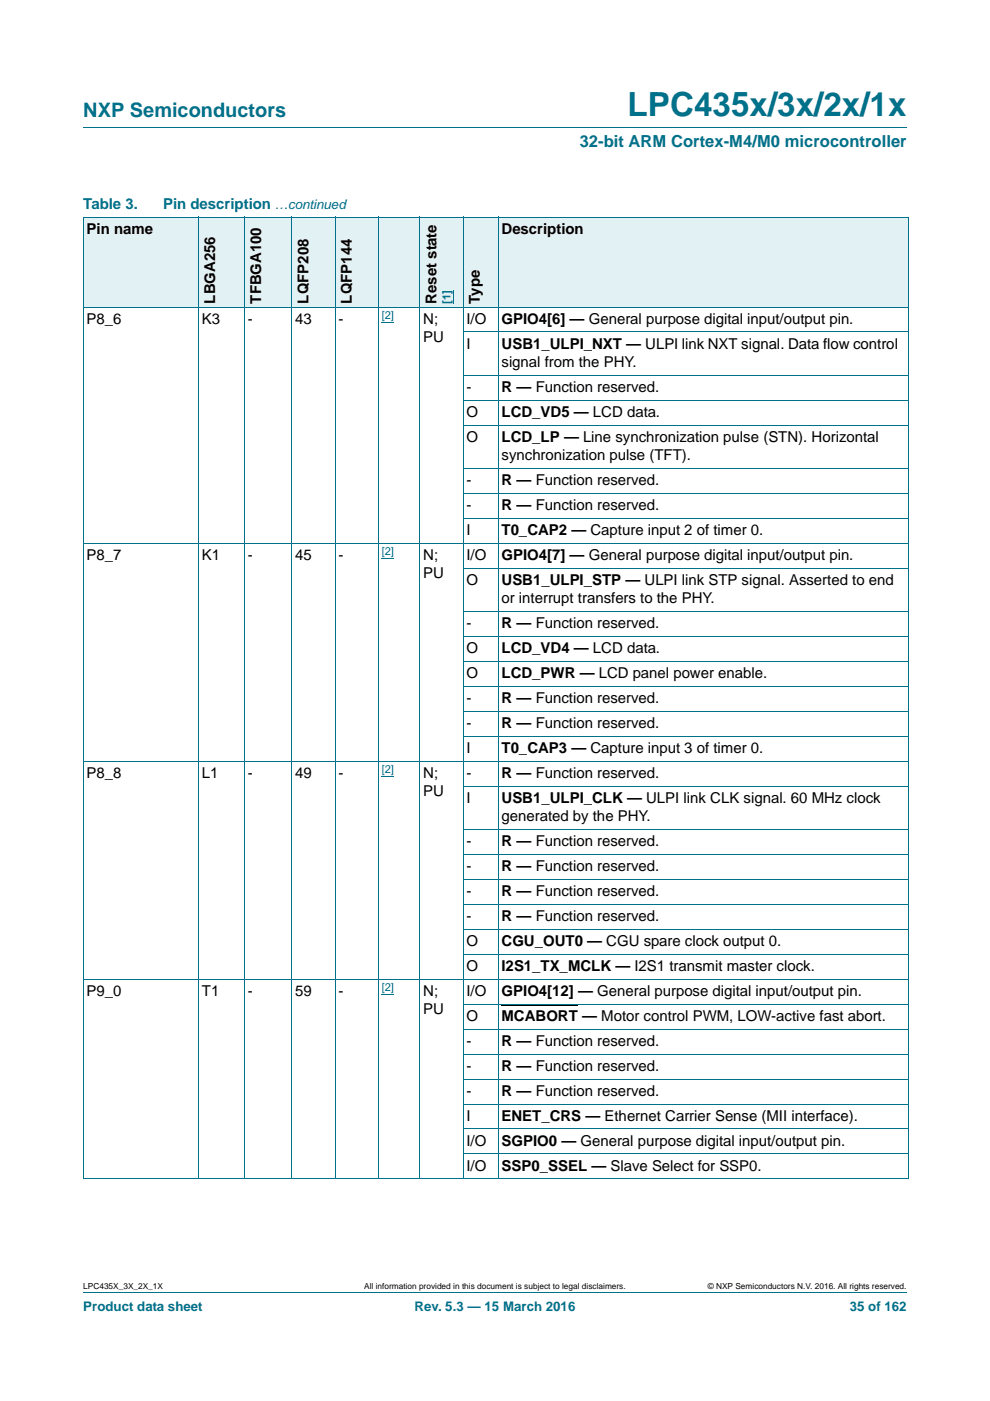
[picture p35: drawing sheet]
<svg xmlns="http://www.w3.org/2000/svg" width="210mm" height="297mm" viewBox="0 0 210 297" stroke-linecap="round" stroke-linejoin="round" font-family="sans-serif">
<defs><g id="words">
<text font-size="7" fill="#00718a" x="133.1" y="24.6">LPC435x/3x/2x/1x</text>
<text font-size="4.2" fill="#00718a" x="17.7" y="24.9">NXP Semiconductors</text>
<text font-size="3.5" fill="#00718a" x="123" y="31.1">32-bit ARM Cortex-M4/M0 microcontroller</text>
<g font-size="3.2" fill="#00718a">
<text x="17.7" y="44.3">Table 3.</text>
<text x="34.6" y="44.3">Pin description</text>
</g>
<g font-size="3.2">
<text x="18.4" y="49.6">Pin name</text>
<text x="106.4" y="49.6">Description</text>
<text x="45.6" y="64.4" transform="rotate(-90 45.6 64.4)">LBGA256</text>
<text x="55.4" y="64.4" transform="rotate(-90 55.4 64.4)">TFBGA100</text>
<text x="65.4" y="64.4" transform="rotate(-90 65.4 64.4)">LQFP208</text>
<text x="74.6" y="64.4" transform="rotate(-90 74.6 64.4)">LQFP144</text>
<text x="92.6" y="64.4" transform="rotate(-90 92.6 64.4)">Reset state</text>
<text x="101.8" y="64.4" transform="rotate(-90 101.8 64.4)">Type</text>
<text x="18.4" y="68.6">P8_6</text>
<text x="42.8" y="68.6">K3</text>
<text x="52.5" y="68.6">-</text>
<text x="62.6" y="68.6">43</text>
<text x="71.8" y="68.6">-</text>
<text x="89.8" y="68.6">N;</text>
<text x="99" y="68.6">I/O</text>
<text x="106.4" y="68.6">GPIO4[6] — General purpose digital input/output pin.</text>
<text x="89.8" y="72.5">PU</text>
<text x="99" y="73.9">I</text>
<text x="106.4" y="73.9">USB1_ULPI_NXT — ULPI link NXT signal. Data flow control</text>
<text x="106.4" y="77.8">signal from the PHY.</text>
<text x="99" y="83.1">-</text>
<text x="106.4" y="83.1">R — Function reserved.</text>
<text x="99" y="88.4">O</text>
<text x="106.4" y="88.4">LCD_VD5 — LCD data.</text>
<text x="99" y="93.7">O</text>
<text x="106.4" y="93.7">LCD_LP — Line synchronization pulse (STN). Horizontal</text>
<text x="106.4" y="97.5">synchronization pulse (TFT).</text>
<text x="99" y="102.8">-</text>
<text x="106.4" y="102.8">R — Function reserved.</text>
<text x="99" y="108.1">-</text>
<text x="99" y="113.4">I</text>
<text x="106.4" y="108.1">R — Function reserved.</text>
<text x="106.4" y="113.4">T0_CAP2 — Capture input 2 of timer 0.</text>
<text x="18.4" y="118.7">P8_7</text>
<text x="42.8" y="118.7">K1</text>
<text x="52.5" y="118.7">-</text>
<text x="62.6" y="118.7">45</text>
<text x="71.8" y="118.7">-</text>
<text x="89.8" y="118.7">N;</text>
<text x="99" y="118.7">I/O</text>
<text x="106.4" y="118.7">GPIO4[7] — General purpose digital input/output pin.</text>
<text x="89.8" y="122.6">PU</text>
<text x="99" y="124">O</text>
<text x="106.4" y="124">USB1_ULPI_STP — ULPI link STP signal. Asserted to end</text>
<text x="106.4" y="127.9">or interrupt transfers to the PHY.</text>
<text x="99" y="133.2">-</text>
<text x="106.4" y="133.2">R — Function reserved.</text>
<text x="99" y="138.5">O</text>
<text x="99" y="143.7">O</text>
<text x="106.4" y="138.5">LCD_VD4 — LCD data.</text>
<text x="106.4" y="143.7">LCD_PWR — LCD panel power enable.</text>
<text x="99" y="149.1">-</text>
<text x="106.4" y="149.1">R — Function reserved.</text>
<text x="99" y="154.4">-</text>
<text x="106.4" y="154.4">R — Function reserved.</text>
<text x="99" y="159.6">I</text>
<text x="106.4" y="159.6">T0_CAP3 — Capture input 3 of timer 0.</text>
<text x="18.4" y="164.9">P8_8</text>
<text x="42.8" y="164.9">L1</text>
<text x="52.6" y="164.9">-</text>
<text x="62.6" y="164.9">49</text>
<text x="71.8" y="164.9">-</text>
<text x="89.8" y="164.9">N;</text>
<text x="99" y="164.9">-</text>
<text x="106.4" y="164.9">R — Function reserved.</text>
<text x="89.8" y="168.8">PU</text>
<text x="99" y="170.2">I</text>
<text x="106.4" y="170.2">USB1_ULPI_CLK — ULPI link CLK signal. 60 MHz clock</text>
<text x="99" y="179.4">-</text>
<text x="106.4" y="174.1">generated by the PHY.</text>
<text x="106.4" y="179.4">R — Function reserved.</text>
<text x="99" y="184.7">-</text>
<text x="106.4" y="184.7">R — Function reserved.</text>
<text x="99" y="190">-</text>
<text x="106.4" y="190">R — Function reserved.</text>
<text x="99" y="195.3">-</text>
<text x="106.4" y="195.3">R — Function reserved.</text>
<text x="99" y="200.6">O</text>
<text x="106.4" y="200.6">CGU_OUT0 — CGU spare clock output 0.</text>
<text x="99" y="205.9">O</text>
<text x="106.4" y="205.9">I2S1_TX_MCLK — I2S1 transmit master clock.</text>
<text x="18.4" y="211.1">P9_0</text>
<text x="42.8" y="211.1">T1</text>
<text x="52.6" y="211.1">-</text>
<text x="62.6" y="211.1">59</text>
<text x="71.8" y="211.1">-</text>
<text x="89.8" y="211.1">N;</text>
<text x="89.8" y="215">PU</text>
<text x="99" y="211.1">I/O</text>
<text x="106.4" y="211.1">GPIO4[12] — General purpose digital input/output pin.</text>
<text x="99" y="221.7">-</text>
<text x="99" y="216.4">O</text>
<text x="106.4" y="221.7">R — Function reserved.</text>
<text x="106.4" y="216.4">MCABORT — Motor control PWM, LOW-active fast abort.</text>
<text x="99" y="227">-</text>
<text x="106.4" y="227">R — Function reserved.</text>
<text x="99" y="232.3">-</text>
<text x="106.4" y="232.3">R — Function reserved.</text>
<text x="99" y="237.6">I</text>
<text x="106.4" y="237.6">ENET_CRS — Ethernet Carrier Sense (MII interface).</text>
<text x="99" y="242.9">I/O</text>
<text x="106.4" y="242.9">SGPIO0 — General purpose digital input/output pin.</text>
<text x="99" y="248.2">I/O</text>
<text x="106.4" y="248.2">SSP0_SSEL — Slave Select for SSP0.</text>
</g>
<g font-size="2.8" fill="#00718a">
<text x="58.3" y="44.3">…continued</text>
<text x="17.7" y="277.9">Product data sheet</text>
<text x="87.9" y="277.9">Rev. 5.3 — 15 March 2016</text>
<text x="180.2" y="277.9">35 of 162</text>
</g>
<g font-size="2.4" fill="#00f">
<text x="95.5" y="64.4" transform="rotate(-90 95.5 64.4)">[1]</text>
<text x="81" y="67.6">[2]</text>
<text x="81" y="117.8">[2]</text>
<text x="81" y="164">[2]</text>
<text x="81" y="210.2">[2]</text>
</g>
<g font-size="1.8">
<text x="17.7" y="273.3">LPC435X_3X_2X_1X</text>
<text x="77.2" y="273.3">All information provided in this document is subject to legal disclaimers.</text>
<text x="150.1" y="273.3">© NXP Semiconductors N.V. 2016. All rights reserved.</text>
</g>
</g></defs>
<path d="M17.7 27h174.6M17.7 273.9h174.6" fill="none" stroke="#00718a" stroke-width=".21"/>
<path d="M81 68.4h2.6M81 118.4h2.6M81 164.7h2.6M81 210.9h2.6" fill="none" stroke="#00f" stroke-width=".21"/>
<path d="M106.4 213.1h16.2" fill="none" stroke="#000" stroke-width=".34"/>
<g fill="#e2f1f4">
<path d="M17.7 46h24.4v19.1h-24.4z"/>
<path d="M42.1 46h9.8v19.1h-9.8z"/>
<path d="M51.9 46h10v19.1h-10z"/>
<path d="M61.9 46h9.2v19.1h-9.2z"/>
<path d="M71.1 46h9.2v19.1h-9.2z"/>
<path d="M80.3 46h18v19.1h-18z"/>
</g>
<path d="M96.2 61.5v2.9" fill="none" stroke="#00f" stroke-width=".21"/>
<g fill="#e2f1f4">
<path d="M98.3 46h7.4v19.1h-7.4z"/>
<path d="M105.7 46h87v19.1h-87z"/>
</g>
<g fill="none" stroke="#00718a" stroke-width=".21">
<path d="M17.6 46h175.1M17.7 46.1v203.8M42.1 46v204M51.9 46v204M61.9 46v204M71.1 46v204M80.3 46v204M89.1 46v204M98.3 46v204M105.7 46v204M192.7 46.1v203.8M17.6 65.1h175.1"/>
<path d="M98.2 70.4h94.5M98.2 79.6h94.5M98.2 84.8h94.5M98.2 90.1h94.5M98.2 99.3h94.5M17.6 115.2h175.1M98.2 104.6h94.5M98.2 109.9h94.5M98.2 120.5h94.5M98.2 129.7h94.5M98.2 134.9h94.5M98.2 140.2h94.5"/>
<path d="M98.2 145.5h94.5M98.2 150.8h94.5M98.2 156.1h94.5M17.6 161.4h175.1M98.2 166.7h94.5M98.2 175.9h94.5M98.2 181.2h94.5M98.2 186.4h94.5M98.2 191.7h94.5M98.2 197h94.5M17.6 207.6h175.1M98.2 202.3h94.5"/>
<path d="M98.2 212.9h94.5M98.2 218.2h94.5M98.2 223.5h94.5M98.2 228.8h94.5M98.2 234.1h94.5M98.2 239.4h94.5M17.6 249.9h175.1M98.2 244.7h94.5"/>
</g>
<use href="#words"/>
</svg>
